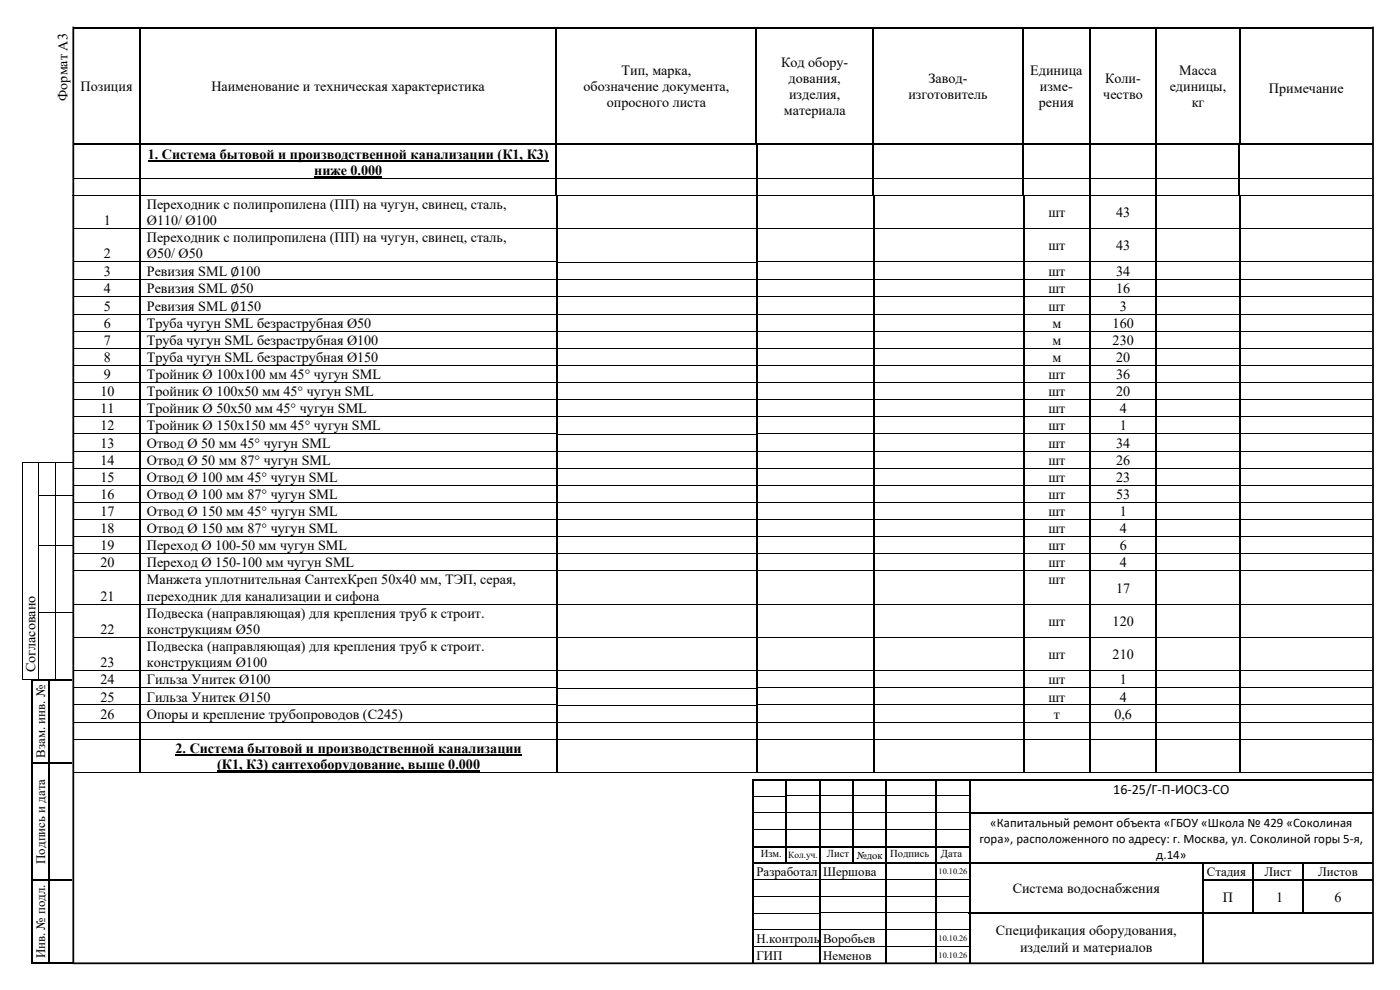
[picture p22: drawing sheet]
<svg xmlns="http://www.w3.org/2000/svg" width="420mm" height="297mm" viewBox="0 0 420 297" stroke-linecap="round" stroke-linejoin="round" font-family="sans-serif">
<defs><g id="words">
<g font-size="4.2">
<text x="186.6" y="22.4">Тип, марка,</text>
<text x="234.4" y="20">Код обору-</text>
<text x="309.2" y="22.4">Единица</text>
<text x="353.9" y="22.4">Масса</text>
<text x="24.2" y="27.3">Позиция</text>
<text x="63.4" y="27.3">Наименование и техническая характеристика</text>
<text x="175.1" y="27.3">обозначение документа,</text>
<text x="236.7" y="24.8">дования,</text>
<text x="236.8" y="29.7">изделия,</text>
<text x="272.6" y="29.7">изготовитель</text>
<text x="278.7" y="24.8">Завод-</text>
<text x="312.1" y="27.3">изме-</text>
<text x="331.1" y="29.7">чество</text>
<text x="331.7" y="24.8">Коли-</text>
<text x="351" y="27.3">единицы,</text>
<text x="380.8" y="27.8">Примечание</text>
<text x="20.3" y="30.2" transform="rotate(-90 20.3 30.2)">Формат А3</text>
<text x="182.1" y="32.1">опросного листа</text>
<text x="235.2" y="34.6">материала</text>
<text x="311.8" y="32.1">рения</text>
<text x="357.6" y="32.1">кг</text>
<text x="44.4" y="47.6">1. Система бытовой и производственной канализации (К1, К3)</text>
<text x="94.3" y="52.5">ниже 0.000</text>
<text x="44.1" y="62.7">Переходник с полипропилена (ПП) на чугун, свинец, сталь,</text>
<text x="314.6" y="65.1">шт</text>
<text x="335" y="65.1">43</text>
<text x="31.2" y="67.6">1</text>
<text x="44.1" y="67.6">Ø110/ Ø100</text>
<text x="31.2" y="77.6">2</text>
<text x="44.1" y="72.7">Переходник с полипропилена (ПП) на чугун, свинец, сталь,</text>
<text x="44.1" y="77.6">Ø50/ Ø50</text>
<text x="314.6" y="75.1">шт</text>
<text x="335" y="75.1">43</text>
<text x="31.2" y="82.8">3</text>
<text x="44.1" y="82.8">Ревизия SML ∅100</text>
<text x="314.6" y="82.7">шт</text>
<text x="335" y="82.7">34</text>
<text x="31.2" y="88">4</text>
<text x="44.1" y="88">Ревизия SML ∅50</text>
<text x="314.6" y="88">шт</text>
<text x="335" y="88">16</text>
<text x="31.2" y="93.2">5</text>
<text x="44.1" y="93.2">Ревизия SML ∅150</text>
<text x="314.6" y="93.2">шт</text>
<text x="336" y="93.2">3</text>
<text x="31.2" y="98.4">6</text>
<text x="44.1" y="98.4">Труба чугун SML безраструбная Ø50</text>
<text x="315.8" y="98.4">м</text>
<text x="333.9" y="98.4">160</text>
<text x="31.2" y="103.5">7</text>
<text x="44.1" y="103.5">Труба чугун SML безраструбная Ø100</text>
<text x="315.8" y="103.5">м</text>
<text x="333.9" y="103.5">230</text>
<text x="31.2" y="108.6">8</text>
<text x="31.2" y="113.8">9</text>
<text x="44.1" y="108.6">Труба чугун SML безраструбная Ø150</text>
<text x="44.1" y="113.8">Тройник Ø 100х100 мм 45° чугун SML</text>
<text x="314.6" y="113.8">шт</text>
<text x="315.8" y="108.6">м</text>
<text x="335" y="113.8">36</text>
<text x="335" y="108.6">20</text>
<text x="30.2" y="118.9">10</text>
<text x="44.1" y="118.9">Тройник Ø 100х50 мм 45° чугун SML</text>
<text x="314.6" y="118.9">шт</text>
<text x="335" y="118.9">20</text>
<text x="30.2" y="124">11</text>
<text x="44.1" y="124">Тройник Ø 50х50 мм 45° чугун SML</text>
<text x="314.6" y="124">шт</text>
<text x="336" y="124">4</text>
<text x="30.2" y="129.2">12</text>
<text x="44.1" y="129.2">Тройник Ø 150х150 мм 45° чугун SML</text>
<text x="314.6" y="129.2">шт</text>
<text x="336" y="129.2">1</text>
<text x="30.2" y="134.3">13</text>
<text x="44.1" y="134.3">Отвод Ø 50 мм 45° чугун SML</text>
<text x="314.6" y="134.3">шт</text>
<text x="335" y="134.3">34</text>
<text x="30.2" y="139.4">14</text>
<text x="44.1" y="139.4">Отвод Ø 50 мм 87° чугун SML</text>
<text x="314.6" y="139.4">шт</text>
<text x="335" y="139.4">26</text>
<text x="30.2" y="144.6">15</text>
<text x="30.2" y="149.7">16</text>
<text x="44.1" y="144.6">Отвод Ø 100 мм 45° чугун SML</text>
<text x="44.1" y="149.7">Отвод Ø 100 мм 87° чугун SML</text>
<text x="314.6" y="144.6">шт</text>
<text x="314.6" y="149.7">шт</text>
<text x="335" y="144.6">23</text>
<text x="335" y="149.7">53</text>
<text x="30.2" y="154.8">17</text>
<text x="44.1" y="154.8">Отвод Ø 150 мм 45° чугун SML</text>
<text x="314.6" y="154.8">шт</text>
<text x="336" y="154.8">1</text>
<text x="30.2" y="160">18</text>
<text x="44.1" y="160">Отвод Ø 150 мм 87° чугун SML</text>
<text x="314.6" y="160">шт</text>
<text x="336" y="160">4</text>
<text x="30.2" y="165.1">19</text>
<text x="44.1" y="165.1">Переход Ø 100-50 мм чугун SML</text>
<text x="314.6" y="165.1">шт</text>
<text x="336" y="165.1">6</text>
<text x="30.2" y="170.2">20</text>
<text x="44.1" y="170.2">Переход Ø 150-100 мм чугун SML</text>
<text x="314.6" y="170.2">шт</text>
<text x="336" y="170.2">4</text>
<text x="44.1" y="175.4">Манжета уплотнительная СантехКреп 50х40 мм, ТЭП, серая,</text>
<text x="314.6" y="175.4">шт</text>
<text x="335" y="177.8">17</text>
<text x="30.2" y="180.2">21</text>
<text x="44.1" y="180.2">переходник для канализации и сифона</text>
<text x="44.1" y="185.4">Подвеска (направляющая) для крепления труб к строит.</text>
<text x="30.2" y="190.2">22</text>
<text x="44.1" y="190.2">конструкциям Ø50</text>
<text x="314.6" y="187.8">шт</text>
<text x="333.9" y="187.8">120</text>
<text x="44.1" y="195.4">Подвеска (направляющая) для крепления труб к строит.</text>
<text x="314.6" y="197.8">шт</text>
<text x="333.9" y="197.8">210</text>
<text x="10.7" y="201.7" transform="rotate(-90 10.7 201.7)">Согласовано</text>
<text x="30.2" y="200.2">23</text>
<text x="44.1" y="200.2">конструкциям Ø100</text>
<text x="30.2" y="205.4">24</text>
<text x="44.1" y="205.4">Гильза Унитек Ø100</text>
<text x="314.6" y="205.4">шт</text>
<text x="336" y="205.4">1</text>
<text x="30.2" y="210.5">25</text>
<text x="30.2" y="215.6">26</text>
<text x="44.1" y="210.5">Гильза Унитек Ø150</text>
<text x="44.1" y="215.6">Опоры и крепление трубопроводов (С245)</text>
<text x="314.6" y="210.5">шт</text>
<text x="316.3" y="215.6">т</text>
<text x="334.4" y="215.6">0,6</text>
<text x="336" y="210.5">4</text>
<text x="52.7" y="225.9">2. Система бытовой и производственной канализации</text>
<text x="65.2" y="230.8">(К1, К3) сантехоборудование, выше 0.000</text>
<text x="334.1" y="238.3">16‐25/Г‐П‐ИОС3‐СО</text>
<text x="303.9" y="268">Система водоснабжения</text>
<text x="367" y="270.6">П</text>
<text x="383" y="270.6">1</text>
<text x="400.5" y="270.6">6</text>
<text x="298.9" y="280.6">Спецификация оборудования,</text>
<text x="306.1" y="285.5">изделий и материалов</text>
</g>
<g font-size="3.9">
<text x="13.6" y="227.3" transform="rotate(-90 13.6 227.3)">Взам. инв. №</text>
<text x="297.2" y="248.1">«Капитальный ремонт объекта «ГБОУ «Школа № 429 «Соколиная</text>
<text x="293.9" y="252.9">гора», расположенного по адресу: г. Москва, ул. Соколиной горы 5‐я,</text>
<text x="347" y="257.6">д.14»</text>
<text x="13.6" y="259.2" transform="rotate(-90 13.6 259.2)">Подпись и дата</text>
<text x="227" y="262.9">Разработал</text>
<text x="247" y="262.9">Шершова</text>
<text x="362.2" y="262.9">Стадия</text>
<text x="379.5" y="262.9">Лист</text>
<text x="395.6" y="262.9">Листов</text>
<text x="13.6" y="287.5" transform="rotate(-90 13.6 287.5)">Инв. № подл.</text>
<text x="227" y="282.9">Н.контроль</text>
<text x="227" y="288">ГИП</text>
<text x="247" y="288">Неменов</text>
<text x="247" y="282.9">Воробьев</text>
</g>
<g font-size="3.2">
<text x="228.3" y="257.2">Изм.</text>
<text x="248.2" y="257.2">Лист</text>
<text x="257.1" y="257.6">№док</text>
<text x="267.2" y="257.2">Подпись</text>
<text x="282.4" y="257.2">Дата</text>
</g>
<text font-size="2.8" x="236.5" y="257.5">Кол.уч.</text>
<g font-size="2.5">
<text x="281.7" y="262.4">10.10.26</text>
<text x="281.7" y="282.4">10.10.26</text>
<text x="281.7" y="287.4">10.10.26</text>
</g>
</g></defs>
<g fill="#000">
<path d="M22 8h390.1v.5h-390.1zM41.7 8.5h.5v7.5h-.5zM41.7 16h.5v.6h-.5zM41.7 16.6h.5v26.4h-.5zM166.7 8.5h.5v7.5h-.5zM166.7 16h.5v.6h-.5zM166.7 16.6h.5v26.4h-.5zM226.7 8.5h.6v7.5h-.6zM226.7 16h.6v.6h-.6zM226.7 16.6h.6v26.4h-.6zM261.7 8.5h.6v7.5h-.6zM261.7 16h.6v.6h-.6z"/>
<path d="M261.7 16.6h.6v26.4h-.6zM306.8 8.5h.5v7.5h-.5zM306.8 16h.5v.6h-.5zM306.8 16.6h.5v26.4h-.5zM326.8 8.5h.5v7.5h-.5zM326.8 16h.5v.6h-.5zM326.8 16.6h.5v26.4h-.5zM346.8 8.5h.5v7.5h-.5zM346.8 16h.5v.6h-.5zM346.8 16.6h.5v26.4h-.5zM371.8 8.5h.5v7.5h-.5zM371.8 16h.5v.6h-.5z"/>
<path d="M371.8 16.6h.5v26.4h-.5zM41.8 43.5l.5 .1zM41.8 43.6h.5v9.8h-.5zM41.8 53.4h.5v.3h-.5zM41.8 53.7h.5v4.8h-.5zM41.9 58.7l.5 .1zM41.9 58.8h.5v9.7h-.5zM166.7 43.4h.5v.2h-.5zM166.7 43.6h.5v9.8h-.5zM166.7 53.4h.5v.3h-.5zM166.7 53.7h.5v4.8h-.5zM166.8 58.5h.6v.3h-.6z"/>
<path d="M166.8 58.8h.6v9.7h-.6zM226.8 43.4h.5v.2h-.5zM226.8 43.6h.5v9.8h-.5zM226.8 53.4h.5v.3h-.5zM226.8 53.7h.5v4.8h-.5zM226.9 58.5h.5v.3h-.5zM226.9 58.8h.5v9.7h-.5zM261.8 43.5l.5 .1zM261.8 43.6h.5v9.8h-.5zM261.8 53.4h.5v.3h-.5zM261.8 53.7h.5v4.8h-.5zM261.9 58.7l.6 .1z"/>
<path d="M261.9 58.8h.6v9.7h-.6zM306.8 43.5l.5 .1zM306.8 43.6h.5v9.8h-.5zM306.8 53.4h.5v.3h-.5zM306.8 53.7h.5v4.8h-.5zM306.9 58.7l.6 .1zM306.9 58.8h.6v9.7h-.6zM326.7 43.5l.6 .1zM326.7 43.6h.6v9.8h-.6zM326.7 53.4h.6v.3h-.6zM326.7 53.7h.6v4.8h-.6zM326.9 58.7l.5 .1z"/>
<path d="M326.9 58.8h.5v9.7h-.5zM346.6 43.5l.6 .1zM346.6 43.6h.6v9.8h-.6zM346.6 53.4h.6v.3h-.6zM346.6 53.7h.6v4.8h-.6zM346.8 58.7l.5 .1zM346.8 58.8h.5v9.7h-.5zM371.7 43.5l.5 .1zM371.7 43.6h.5v9.8h-.5zM371.7 53.4h.5v.3h-.5zM371.7 53.7h.5v4.8h-.5zM371.8 58.7l.5 .1z"/>
<path d="M371.8 58.8h.5v9.7h-.5zM41.9 68.5h.5v.3h-.5zM41.9 68.8h.5v9.7h-.5zM41.9 78.5h.5v.3h-.5zM41.9 78.8h.5v4.9h-.5zM166.8 68.5h.6v.3h-.6zM166.8 68.8h.6v9.7h-.6zM166.8 78.5h.6v.3h-.6zM166.8 78.8h.6v4.9h-.6zM226.9 68.5h.5v.3h-.5zM226.9 68.8h.5v9.7h-.5zM226.9 78.5h.5v.3h-.5z"/>
<path d="M226.9 78.8h.5v4.9h-.5zM261.9 68.5h.6v.3h-.6zM261.9 68.8h.6v9.7h-.6zM261.9 78.5h.6v.3h-.6zM261.9 78.8h.6v4.9h-.6zM306.9 68.5h.6v.3h-.6zM306.9 68.8h.6v9.7h-.6zM306.9 78.5h.6v.3h-.6zM306.9 78.8h.6v4.9h-.6zM326.9 68.5h.5v.3h-.5zM326.9 68.8h.5v9.7h-.5zM326.9 78.5h.5v.3h-.5z"/>
<path d="M326.9 78.8h.5v4.9h-.5zM346.8 68.5h.5v.3h-.5zM346.8 68.8h.5v9.7h-.5zM346.8 78.5h.5v.3h-.5zM346.8 78.8h.5v4.9h-.5zM371.8 68.5h.5v.3h-.5zM371.8 68.8h.5v9.7h-.5zM371.8 78.5h.5v.3h-.5zM371.8 78.8h.5v4.9h-.5zM6.6 138.6h.2v.3h-.2zM11.6 138.6h.2v.3h-.2zM16.6 138.6h.2v.3h-.2z"/>
<path d="M6.6 148.6h.2v.3h-.2zM11.6 148.6h.2v.3h-.2zM16.6 148.6h.2v.3h-.2zM6.6 163.6h.2v.3h-.2zM11.6 163.6h.2v.3h-.2zM16.6 163.6h.2v.3h-.2zM6.6 183.6h.2v.3h-.2zM11.6 183.6h.2v.3h-.2zM16.6 183.6h.2v.3h-.2zM6.6 203.6h.2v.3h-.2zM9.4 203.6h.6v.6h-.6zM9.4 203.6h12.3v.6h-12.3z"/>
<path d="M9.4 204.2h.6v24.4h-.6zM14.4 204.2h.6v24.4h-.6zM9.4 228.6h12.3v.6h-12.3zM9.4 229.2h.6v34.5h-.6zM14.4 229.2h.6v34.5h-.6zM225.7 233.7h.6v.6h-.6zM225.7 233.7h65.6v.6h-65.6zM225.7 234.3h.6v4.4h-.6zM225.7 238.7h.6v.3h-.6zM225.7 239h.6v4.8h-.6zM235.7 234.3h.6v4.4h-.6zM235.7 238.7h.6v.3h-.6z"/>
<path d="M235.7 239h.6v4.8h-.6zM245.7 234.3h.6v4.4h-.6zM245.7 238.7h.6v.3h-.6zM245.7 239h.6v4.8h-.6zM255.7 234.3h.6v4.4h-.6zM255.7 238.7h.6v.3h-.6zM255.7 239h.6v4.8h-.6zM265.7 234.3h.6v4.4h-.6zM265.7 238.7h.6v.3h-.6zM265.7 239h.6v4.8h-.6zM280.7 234.3h.6v4.4h-.6zM280.7 238.7h.6v.3h-.6z"/>
<path d="M280.7 239h.6v4.8h-.6zM290.7 234.3h.6v4.4h-.6zM290.7 238.7h.6v.3h-.6zM290.7 239h.6v4.8h-.6zM291.3 233.7h120.8v.6h-120.8zM225.7 243.8h.6v.5h-.6zM225.7 244.3h.6v4.5h-.6zM225.7 248.8h.6v.5h-.6zM225.7 249.3h.6v4.5h-.6zM225.7 253.8h65.6v.5h-65.6zM225.7 254.3h.6v4.5h-.6zM225.7 258.8h186.4v.5h-186.4z"/>
<path d="M225.7 259.3h.6v4.5h-.6zM235.7 243.8h.6v.5h-.6zM235.7 244.3h.6v4.5h-.6zM235.7 248.8h.6v.5h-.6zM235.7 249.3h.6v4.5h-.6zM235.7 254.3h.6v4.5h-.6zM245.7 243.8h.6v.5h-.6zM245.7 244.3h.6v4.5h-.6zM245.7 248.8h.6v.5h-.6zM245.7 249.3h.6v4.5h-.6zM245.7 254.3h.6v4.5h-.6zM245.7 259.3h.6v4.5h-.6z"/>
<path d="M255.7 243.8h.6v.5h-.6zM255.7 244.3h.6v4.5h-.6zM255.7 248.8h.6v.5h-.6zM255.7 249.3h.6v4.5h-.6zM255.7 254.3h.6v4.5h-.6zM265.7 243.8h.6v.5h-.6zM265.7 244.3h.6v4.5h-.6zM265.7 248.8h.6v.5h-.6zM265.7 249.3h.6v4.5h-.6zM265.7 254.3h.6v4.5h-.6zM265.7 259.3h.6v4.5h-.6zM280.7 243.8h.6v.5h-.6z"/>
<path d="M280.7 244.3h.6v4.5h-.6zM280.7 248.8h.6v.5h-.6zM280.7 249.3h.6v4.5h-.6zM280.7 254.3h.6v4.5h-.6zM280.7 259.3h.6v4.5h-.6zM290.7 243.8h.6v.5h-.6zM290.7 244.3h.6v4.5h-.6zM290.7 248.8h.6v.5h-.6zM290.7 249.3h.6v4.5h-.6zM290.7 254.3h.6v4.5h-.6zM290.7 259.3h.6v4.5h-.6zM291.3 243.8h120.8v.5h-120.8z"/>
<path d="M360.8 259.3h.5v4.5h-.5zM375.8 259.3h.5v4.5h-.5zM390.8 259.3h.5v4.5h-.5zM9.4 263.7h12.3v.5h-12.3zM9.4 264.2h.6v25h-.6zM14.4 264.2h.6v25h-.6zM225.7 263.8h.6v.5h-.6zM225.7 264.3h.6v4.5h-.6zM225.7 268.8h.6v.5h-.6zM225.7 269.3h.6v4.5h-.6zM225.7 273.8h.6v.5h-.6zM225.7 274.3h.6v4.5h-.6z"/>
<path d="M225.7 278.8h.6v.5h-.6zM225.7 279.3h.6v4.5h-.6zM245.7 263.8h.6v.5h-.6zM245.7 264.3h.6v4.5h-.6zM245.7 268.8h.6v.5h-.6zM245.7 269.3h.6v4.5h-.6zM245.7 273.8h.6v.5h-.6zM245.7 274.3h.6v4.5h-.6zM245.7 278.8h.6v.5h-.6zM245.7 279.3h.6v4.5h-.6zM265.7 263.8h.6v.5h-.6zM265.7 264.3h.6v4.5h-.6z"/>
<path d="M265.7 268.8h.6v.5h-.6zM265.7 269.3h.6v4.5h-.6zM265.7 273.8h.6v.5h-.6zM265.7 274.3h.6v4.5h-.6zM265.7 278.8h.6v.5h-.6zM265.7 279.3h.6v4.5h-.6zM280.7 263.8h.6v.5h-.6zM280.7 264.3h.6v4.5h-.6zM280.7 268.8h.6v.5h-.6zM280.7 269.3h.6v4.5h-.6zM280.7 273.8h.6v.5h-.6zM280.7 274.3h.6v4.5h-.6z"/>
<path d="M280.7 278.8h.6v.5h-.6zM280.7 279.3h.6v4.5h-.6zM290.7 263.8h.6v.5h-.6zM290.7 264.3h.6v4.5h-.6zM290.7 268.8h.6v.5h-.6zM290.7 269.3h.6v4.5h-.6zM290.7 273.8h121.4v.5h-121.4zM290.7 274.3h.6v4.5h-.6zM290.7 278.8h.6v.5h-.6zM290.7 279.3h.6v4.5h-.6zM360.8 263.8h51.3v.5h-51.3zM360.8 264.3h.5v4.5h-.5z"/>
<path d="M360.8 268.8h.5v.5h-.5zM360.8 269.3h.5v4.5h-.5zM360.8 274.3h.5v4.5h-.5zM360.8 278.8h.5v.5h-.5zM360.8 279.3h.5v4.5h-.5zM375.8 264.3h.5v4.5h-.5zM375.8 268.8h.5v.5h-.5zM375.8 269.3h.5v4.5h-.5zM390.8 264.3h.5v4.5h-.5zM390.8 268.8h.5v.5h-.5zM390.8 269.3h.5v4.5h-.5zM9.4 288.7h5v.5h-5z"/>
<path d="M15 288.7h6.7v.5h-6.7zM225.7 283.8h.6v.6h-.6zM225.7 284.4h.6v4.4h-.6zM245.7 283.8h.6v.6h-.6zM245.7 284.4h.6v4.4h-.6zM265.7 283.8h.6v.6h-.6zM265.7 284.4h.6v4.4h-.6zM280.7 283.8h.6v.6h-.6zM280.7 284.4h.6v4.4h-.6zM290.7 283.8h.6v.6h-.6zM290.7 284.4h.6v4.4h-.6zM360.8 283.8h.5v.6h-.5z"/>
<path d="M360.8 284.4h.5v4.4h-.5z"/>
</g>
<path d="M22 43.2h390.1" fill="none" stroke="#000" stroke-width=".34"/>
<g fill="none" stroke="#000" stroke-width=".3">
<path d="M22 43.5h144.7M22 53.5h19.8M42.3 53.5h124.4M166.7 58.7h60.1M166.8 58.6h-145M167.2 43.5h59.6M167.2 53.5h59.6M227.3 43.5h184.7M227.3 53.5h34.5M262.3 53.5h44.5M307.3 53.5h19.4M327.3 53.5h19.3"/>
<path d="M347.2 53.5h24.5M372.2 53.5h39.8M412.1 58.6h-244.7M22.2 68.6h19.7M22.2 78.6h19.7M42.4 68.6h124.4M42.4 78.6h124.4M167.4 68.6h59.5M167.4 78.6h59.5M227.4 68.6h34.5M227.4 78.6h34.5M262.5 68.6h44.4"/>
<path d="M262.5 78.6h44.4M307.5 68.6h19.4M307.5 78.6h19.4M327.4 68.6h19.4M327.4 78.6h19.4M347.3 68.6h24.5M347.3 78.6h24.5M372.3 68.6h39.8M372.3 78.6h39.8M6.6 138.7h5M6.7 138.9v9.7M11.7 138.9v9.7"/>
<path d="M11.8 138.7h4.8M16.7 138.9v9.7M16.8 138.7h4.9M6.7 148.9v14.7M11.7 148.9v14.7M11.8 148.8h4.8M16.7 148.9v14.7M16.8 148.8h4.9M6.7 163.9v19.7M11.7 163.9v19.7M11.8 163.8h4.8M16.7 163.9v19.7"/>
<path d="M16.8 163.8h4.9M6.7 183.9v19.7M11.7 183.9v19.7M11.8 183.8h4.8M16.7 183.9v19.7M16.8 183.8h4.9M6.6 203.8h2.8M226.3 238.9h9.4M236.3 238.8h9.4M246.3 238.8h9.4M256.3 238.8h9.4M266.3 238.8h14.4"/>
<path d="M281.3 238.8h9.4M226.3 243.9h9.4M226.3 248.9h9.4M236.3 243.8h9.4M236.3 248.8h9.4M246.3 243.8h9.4M246.3 248.8h9.4M256.3 243.8h9.4M256.3 248.8h9.4M266.3 243.8h14.4M266.3 248.8h14.4M281.3 243.8h9.4"/>
<path d="M281.3 248.8h9.4M226.3 263.9h19.4M226.3 268.9h19.4M226.3 273.9h19.4M226.3 278.9h19.4M246.3 263.9h19.4M246.3 268.9h19.4M246.3 273.9h19.4M246.3 278.9h19.4M266.3 263.9h14.4M266.3 268.9h14.4M266.3 273.9h14.4"/>
<path d="M266.3 278.9h14.4M281.3 263.9h9.4M281.3 268.9h9.4M281.3 273.9h9.4M281.3 278.9h9.4M226.3 284h19.4M246.3 283.9h19.4M266.3 283.9h14.4M281.3 283.9h9.4"/>
</g>
<path d="M22 8v281M412.1 8v281M21.8 289h390.5" fill="none" stroke="#000" stroke-width=".53"/>
<path d="M44.4 48.3h120.3M94.3 53.1h20.4" fill="none" stroke="#000" stroke-width=".4"/>
<path d="M43.5 84h122.2v5h-122.2z" fill="#fff"/>
<path d="M22.2 83.8h19.7M42.4 83.8h124.4M167.4 83.9h59.5M227.4 83.8h34.5M262.5 83.8h44.4M307.5 83.8h19.4M327.4 83.8h19.4M347.3 83.8h24.5M372.3 83.8h39.8" fill="none" stroke="#000" stroke-width=".3"/>
<g fill="#000">
<path d="M41.9 83.7h.5v.3h-.5zM41.9 84h.5v5h-.5zM166.8 83.7h.6v.3h-.6zM166.8 84h.6v5h-.6zM226.9 83.7h.5v.3h-.5zM226.9 84h.5v5h-.5zM261.9 83.7h.6v.3h-.6zM261.9 84h.6v5h-.6zM306.9 83.7h.6v.3h-.6zM306.9 84h.6v5h-.6zM326.9 83.7h.5v.3h-.5zM326.9 84h.5v5h-.5z"/>
<path d="M346.8 83.7h.5v.3h-.5zM346.8 84h.5v5h-.5zM371.8 83.7h.5v.3h-.5zM371.8 84h.5v5h-.5z"/>
</g>
<path d="M43.5 89.2h122.2v5h-122.2z" fill="#fff"/>
<g fill="none" stroke="#000" stroke-width=".3">
<path d="M22.2 89h19.7M22.2 94.3h19.7M22.2 99.4h19.7M42.4 89h124.4M42.4 94.3h124.4M42.4 99.4h124.4M167.4 89.1h59.5M167.4 94.3h59.5M167.4 99.4h59.5M227.4 89h34.5M227.4 94.3h34.5M227.4 99.4h34.5"/>
<path d="M262.5 89h44.4M262.5 94.3h44.4M262.5 99.4h44.4M307.5 89h19.4M307.5 94.3h19.4M307.5 99.4h19.4M327.4 89h19.4M327.4 94.3h19.4M327.4 99.4h19.4M347.3 89h24.5M347.3 94.3h24.5M347.3 99.4h24.5"/>
<path d="M372.3 89h39.8M372.3 94.3h39.8M372.3 99.4h39.8M22.2 104.5h19.7M22.2 109.7h19.7M22.2 114.8h19.7M22.2 119.9h19.7M42.4 104.5h124.4M42.4 109.7h124.4M42.4 114.8h124.4M42.4 119.9h124.4M167.4 104.6h59.5"/>
<path d="M167.4 109.7h59.5M167.4 114.9h59.5M167.4 120h59.5M227.4 104.5h34.5M227.4 109.7h34.5M227.4 114.8h34.5M227.4 119.9h34.5M262.5 104.5h44.4M262.5 109.7h44.4M262.5 114.8h44.4M262.5 119.9h44.4M307.5 104.5h19.4"/>
<path d="M307.5 109.7h19.4M307.5 114.8h19.4M307.5 119.9h19.4M327.4 104.5h19.4M327.4 109.7h19.4M327.4 114.8h19.4M327.4 119.9h19.4M347.3 104.5h24.5M347.3 109.7h24.5M347.3 114.8h24.5M347.3 119.9h24.5M372.3 104.5h39.8"/>
<path d="M372.3 109.7h39.8M372.3 114.8h39.8M372.3 119.9h39.8M22.2 125.1h19.7M22.2 130.2h19.7M22.2 135.3h19.7M42.4 125.1h124.4M42.4 130.2h124.4M42.4 135.3h124.4M167.4 125.1h59.5M167.4 130.2h59.5M167.4 135.4h59.5"/>
<path d="M227.4 125.1h34.5M227.4 130.2h34.5M227.4 135.3h34.5M262.5 125.1h44.4M262.5 130.2h44.4M262.5 135.3h44.4M307.5 125.1h19.4M307.5 130.2h19.4M307.5 135.3h19.4M327.4 125.1h19.4M327.4 130.2h19.4M327.4 135.3h19.4"/>
<path d="M347.3 125.1h24.5M347.3 130.2h24.5M347.3 135.3h24.5M372.3 125.1h39.8M372.3 130.2h39.8M372.3 135.3h39.8M22.2 140.5h19.7M22.2 145.6h19.7M22.2 150.7h19.7M22.2 155.9h19.7M42.4 140.5h124.4M42.4 145.6h124.4"/>
<path d="M42.4 150.7h124.4M42.4 155.9h124.4M167.4 140.5h59.5M167.4 145.6h59.5M167.4 150.8h59.5M167.4 155.9h59.5M227.4 140.5h34.5M227.4 145.6h34.5M227.4 150.7h34.5M227.4 155.9h34.5M262.5 140.5h44.4M262.5 145.6h44.4"/>
<path d="M262.5 150.7h44.4M262.5 155.9h44.4M307.5 140.5h19.4M307.5 145.6h19.4M307.5 150.7h19.4M307.5 155.9h19.4M327.4 140.5h19.4M327.4 145.6h19.4M327.4 150.7h19.4M327.4 155.9h19.4M347.3 140.5h24.5M347.3 145.6h24.5"/>
<path d="M347.3 150.7h24.5M347.3 155.9h24.5M372.3 140.5h39.8M372.3 145.6h39.8M372.3 150.7h39.8M372.3 155.9h39.8M22.2 161h19.7M22.2 166.1h19.7M22.2 171.3h19.7M42.4 161h124.4M42.4 166.1h124.4M42.4 171.3h124.4"/>
<path d="M167.4 161h59.5M167.4 166.2h59.5M167.4 171.3h59.5M227.4 161h34.5M227.4 166.1h34.5M227.4 171.3h34.5M262.5 161h44.4M262.5 166.1h44.4M262.5 171.3h44.4M307.5 161h19.4M307.5 166.1h19.4M307.5 171.3h19.4"/>
<path d="M327.4 161h19.4M327.4 166.1h19.4M327.4 171.3h19.4M347.3 161h24.5M347.3 166.1h24.5M347.3 171.3h24.5M372.3 161h39.8M372.3 166.1h39.8M372.3 171.3h39.8M22.2 181.3h19.7M22.2 191.3h19.7M42.4 181.3h124.4"/>
<path d="M42.4 191.3h124.4M167.4 181.3h59.5M167.4 191.3h59.5M227.4 181.3h34.5M227.4 191.3h34.5M262.5 181.3h44.4M262.5 191.3h44.4M307.5 181.3h19.4M307.5 191.3h19.4M327.4 181.3h19.4M327.4 191.3h19.4M347.3 181.3h24.5"/>
<path d="M347.3 191.3h24.5M372.3 181.3h39.8M372.3 191.3h39.8M22.2 201.3h19.7M22.2 206.4h19.7M22.2 211.5h19.7M22.2 216.7h19.7M42.4 201.3h124.4M42.4 206.4h124.4M42.4 211.5h124.4M42.4 216.7h124.4M167.4 201.3h59.5"/>
<path d="M167.4 206.4h59.5M167.4 211.6h59.5M167.4 216.7h59.5M227.4 201.3h34.5M227.4 206.4h34.5M227.4 211.5h34.5M227.4 216.7h34.5M262.5 201.3h44.4M262.5 206.4h44.4M262.5 211.5h44.4M262.5 216.7h44.4M307.5 201.3h19.4"/>
<path d="M307.5 206.4h19.4M307.5 211.5h19.4M307.5 216.7h19.4M327.4 201.3h19.4M327.4 206.4h19.4M327.4 211.5h19.4M327.4 216.7h19.4M347.3 201.3h24.5M347.3 206.4h24.5M347.3 211.5h24.5M347.3 216.7h24.5M372.3 201.3h39.8"/>
<path d="M372.3 206.4h39.8M372.3 211.5h39.8M372.3 216.7h39.8M21.9 231.8h144.9M22.2 221.8h19.7M42.4 221.8h124.4M166.8 231.8h60.1M167.4 221.8h59.5M226.9 231.8h185.2M227.4 221.8h34.5M262.5 221.8h44.4M307.5 221.8h19.4"/>
<path d="M327.4 221.8h19.4M347.3 221.8h24.5M372.3 221.8h39.8"/>
</g>
<g fill="#000">
<path d="M41.9 89h.5v.2h-.5zM41.9 89.2h.5v5h-.5zM41.9 94.2h.5v.3h-.5zM41.9 94.5h.5v4.8h-.5zM41.9 99.3h.5v.3h-.5zM41.9 99.6h.5v4.9h-.5zM166.8 89h.6v.2h-.6zM166.8 89.2h.6v5h-.6zM166.8 94.2h.6v.3h-.6zM166.8 94.5h.6v4.8h-.6zM166.8 99.3h.6v.3h-.6zM166.8 99.6h.6v4.9h-.6z"/>
<path d="M226.9 89h.5v.2h-.5zM226.9 89.2h.5v5h-.5zM226.9 94.2h.5v.3h-.5zM226.9 94.5h.5v4.8h-.5zM226.9 99.3h.5v.3h-.5zM226.9 99.6h.5v4.9h-.5zM261.9 89h.6v.2h-.6zM261.9 89.2h.6v5h-.6zM261.9 94.2h.6v.3h-.6zM261.9 94.5h.6v4.8h-.6zM261.9 99.3h.6v.3h-.6zM261.9 99.6h.6v4.9h-.6z"/>
<path d="M306.9 89h.6v.2h-.6zM306.9 89.2h.6v5h-.6zM306.9 94.2h.6v.3h-.6zM306.9 94.5h.6v4.8h-.6zM306.9 99.3h.6v.3h-.6zM306.9 99.6h.6v4.9h-.6zM326.9 89h.5v.2h-.5zM326.9 89.2h.5v5h-.5zM326.9 94.2h.5v.3h-.5zM326.9 94.5h.5v4.8h-.5zM326.9 99.3h.5v.3h-.5zM326.9 99.6h.5v4.9h-.5z"/>
<path d="M346.8 89h.5v.2h-.5zM346.8 89.2h.5v5h-.5zM346.8 94.2h.5v.3h-.5zM346.8 94.5h.5v4.8h-.5zM346.8 99.3h.5v.3h-.5zM346.8 99.6h.5v4.9h-.5zM371.8 89h.5v.2h-.5zM371.8 89.2h.5v5h-.5zM371.8 94.2h.5v.3h-.5zM371.8 94.5h.5v4.8h-.5zM371.8 99.3h.5v.3h-.5zM371.8 99.6h.5v4.9h-.5z"/>
<path d="M41.9 104.5h.5v.2h-.5zM41.9 104.7h.5v4.9h-.5zM41.9 109.6h.5v.3h-.5zM41.9 109.9h.5v4.8h-.5zM41.9 114.7h.5v.3h-.5zM41.9 115h.5v4.8h-.5zM41.9 119.8h.5v.3h-.5zM166.8 104.5h.6v.2h-.6zM166.8 104.7h.6v4.9h-.6zM166.8 109.6h.6v.3h-.6zM166.8 109.9h.6v4.8h-.6zM166.8 114.7h.6v.3h-.6z"/>
<path d="M166.8 115h.6v4.8h-.6zM166.8 119.8h.6v.3h-.6zM226.9 104.5h.5v.2h-.5zM226.9 104.7h.5v4.9h-.5zM226.9 109.6h.5v.3h-.5zM226.9 109.9h.5v4.8h-.5zM226.9 114.7h.5v.3h-.5zM226.9 115h.5v4.8h-.5zM226.9 119.8h.5v.3h-.5zM261.9 104.5h.6v.2h-.6zM261.9 104.7h.6v4.9h-.6zM261.9 109.6h.6v.3h-.6z"/>
<path d="M261.9 109.9h.6v4.8h-.6zM261.9 114.7h.6v.3h-.6zM261.9 115h.6v4.8h-.6zM261.9 119.8h.6v.3h-.6zM306.9 104.5h.6v.2h-.6zM306.9 104.7h.6v4.9h-.6zM306.9 109.6h.6v.3h-.6zM306.9 109.9h.6v4.8h-.6zM306.9 114.7h.6v.3h-.6zM306.9 115h.6v4.8h-.6zM306.9 119.8h.6v.3h-.6zM326.9 104.5h.5v.2h-.5z"/>
<path d="M326.9 104.7h.5v4.9h-.5zM326.9 109.6h.5v.3h-.5zM326.9 109.9h.5v4.8h-.5zM326.9 114.7h.5v.3h-.5zM326.9 115h.5v4.8h-.5zM326.9 119.8h.5v.3h-.5zM346.8 104.5h.5v.2h-.5zM346.8 104.7h.5v4.9h-.5zM346.8 109.6h.5v.3h-.5zM346.8 109.9h.5v4.8h-.5zM346.8 114.7h.5v.3h-.5zM346.8 115h.5v4.8h-.5z"/>
<path d="M346.8 119.8h.5v.3h-.5zM371.8 104.5h.5v.2h-.5zM371.8 104.7h.5v4.9h-.5zM371.8 109.6h.5v.3h-.5zM371.8 109.9h.5v4.8h-.5zM371.8 114.7h.5v.3h-.5zM371.8 115h.5v4.8h-.5zM371.8 119.8h.5v.3h-.5zM41.9 120.1h.5v4.9h-.5zM41.9 125h.5v.3h-.5zM41.9 125.3h.5v4.8h-.5zM41.9 130.1h.5v.3h-.5z"/>
<path d="M41.9 130.4h.5v4.9h-.5zM41.9 135.3h.5v.2h-.5zM41.9 135.5h.5v4.9h-.5zM166.8 120.1h.6v4.9h-.6zM166.8 125h.6v.3h-.6zM166.8 125.3h.6v4.8h-.6zM166.8 130.1h.6v.3h-.6zM166.8 130.4h.6v4.9h-.6zM166.8 135.3h.6v.2h-.6zM166.8 135.5h.6v4.9h-.6zM226.9 120.1h.5v4.9h-.5zM226.9 125h.5v.3h-.5z"/>
<path d="M226.9 125.3h.5v4.8h-.5zM226.9 130.1h.5v.3h-.5zM226.9 130.4h.5v4.9h-.5zM226.9 135.3h.5v.2h-.5zM226.9 135.5h.5v4.9h-.5zM261.9 120.1h.6v4.9h-.6zM261.9 125h.6v.3h-.6zM261.9 125.3h.6v4.8h-.6zM261.9 130.1h.6v.3h-.6zM261.9 130.4h.6v4.9h-.6zM261.9 135.3h.6v.2h-.6zM261.9 135.5h.6v4.9h-.6z"/>
<path d="M306.9 120.1h.6v4.9h-.6zM306.9 125h.6v.3h-.6zM306.9 125.3h.6v4.8h-.6zM306.9 130.1h.6v.3h-.6zM306.9 130.4h.6v4.9h-.6zM306.9 135.3h.6v.2h-.6zM306.9 135.5h.6v4.9h-.6zM326.9 120.1h.5v4.9h-.5zM326.9 125h.5v.3h-.5zM326.9 125.3h.5v4.8h-.5zM326.9 130.1h.5v.3h-.5zM326.9 130.4h.5v4.9h-.5z"/>
<path d="M326.9 135.3h.5v.2h-.5zM326.9 135.5h.5v4.9h-.5zM346.8 120.1h.5v4.9h-.5zM346.8 125h.5v.3h-.5zM346.8 125.3h.5v4.8h-.5zM346.8 130.1h.5v.3h-.5zM346.8 130.4h.5v4.9h-.5zM346.8 135.3h.5v.2h-.5zM346.8 135.5h.5v4.9h-.5zM371.8 120.1h.5v4.9h-.5zM371.8 125h.5v.3h-.5zM371.8 125.3h.5v4.8h-.5z"/>
<path d="M371.8 130.1h.5v.3h-.5zM371.8 130.4h.5v4.9h-.5zM371.8 135.3h.5v.2h-.5zM371.8 135.5h.5v4.9h-.5zM41.9 140.4h.5v.3h-.5zM41.9 140.7h.5v4.8h-.5zM41.9 145.5h.5v.3h-.5zM41.9 145.8h.5v4.8h-.5zM41.9 150.6h.5v.3h-.5zM41.9 150.9h.5v4.9h-.5zM41.9 155.8h.5v.3h-.5zM41.9 156.1h.5v4.8h-.5z"/>
<path d="M166.8 140.4h.6v.3h-.6zM166.8 140.7h.6v4.8h-.6zM166.8 145.5h.6v.3h-.6zM166.8 145.8h.6v4.8h-.6zM166.8 150.6h.6v.3h-.6zM166.8 150.9h.6v4.9h-.6zM166.8 155.8h.6v.3h-.6zM166.8 156.1h.6v4.8h-.6zM226.9 140.4h.5v.3h-.5zM226.9 140.7h.5v4.8h-.5zM226.9 145.5h.5v.3h-.5zM226.9 145.8h.5v4.8h-.5z"/>
<path d="M226.9 150.6h.5v.3h-.5zM226.9 150.9h.5v4.9h-.5zM226.9 155.8h.5v.3h-.5zM226.9 156.1h.5v4.8h-.5zM261.9 140.4h.6v.3h-.6zM261.9 140.7h.6v4.8h-.6zM261.9 145.5h.6v.3h-.6zM261.9 145.8h.6v4.8h-.6zM261.9 150.6h.6v.3h-.6zM261.9 150.9h.6v4.9h-.6zM261.9 155.8h.6v.3h-.6zM261.9 156.1h.6v4.8h-.6z"/>
<path d="M306.9 140.4h.6v.3h-.6zM306.9 140.7h.6v4.8h-.6zM306.9 145.5h.6v.3h-.6zM306.9 145.8h.6v4.8h-.6zM306.9 150.6h.6v.3h-.6zM306.9 150.9h.6v4.9h-.6zM306.9 155.8h.6v.3h-.6zM306.9 156.1h.6v4.8h-.6zM326.9 140.4h.5v.3h-.5zM326.9 140.7h.5v4.8h-.5zM326.9 145.5h.5v.3h-.5zM326.9 145.8h.5v4.8h-.5z"/>
<path d="M326.9 150.6h.5v.3h-.5zM326.9 150.9h.5v4.9h-.5zM326.9 155.8h.5v.3h-.5zM326.9 156.1h.5v4.8h-.5zM346.8 140.4h.5v.3h-.5zM346.8 140.7h.5v4.8h-.5zM346.8 145.5h.5v.3h-.5zM346.8 145.8h.5v4.8h-.5zM346.8 150.6h.5v.3h-.5zM346.8 150.9h.5v4.9h-.5zM346.8 155.8h.5v.3h-.5zM346.8 156.1h.5v4.8h-.5z"/>
<path d="M371.8 140.4h.5v.3h-.5zM371.8 140.7h.5v4.8h-.5zM371.8 145.5h.5v.3h-.5zM371.8 145.8h.5v4.8h-.5zM371.8 150.6h.5v.3h-.5zM371.8 150.9h.5v4.9h-.5zM371.8 155.8h.5v.3h-.5zM371.8 156.1h.5v4.8h-.5zM41.9 160.9h.5v.3h-.5zM41.9 161.2h.5v4.9h-.5zM41.9 166.1h.5v.2h-.5zM41.9 166.3h.5v4.9h-.5z"/>
<path d="M41.9 171.2h.5v.2h-.5zM41.9 171.4h.5v9.8h-.5zM166.8 160.9h.6v.3h-.6zM166.8 161.2h.6v4.9h-.6zM166.8 166.1h.6v.2h-.6zM166.8 166.3h.6v4.9h-.6zM166.8 171.2h.6v.2h-.6zM166.8 171.4h.6v9.8h-.6zM226.9 160.9h.5v.3h-.5zM226.9 161.2h.5v4.9h-.5zM226.9 166.1h.5v.2h-.5zM226.9 166.3h.5v4.9h-.5z"/>
<path d="M226.9 171.2h.5v.2h-.5zM226.9 171.4h.5v9.8h-.5zM261.9 160.9h.6v.3h-.6zM261.9 161.2h.6v4.9h-.6zM261.9 166.1h.6v.2h-.6zM261.9 166.3h.6v4.9h-.6zM261.9 171.2h.6v.2h-.6zM261.9 171.4h.6v9.8h-.6zM306.9 160.9h.6v.3h-.6zM306.9 161.2h.6v4.9h-.6zM306.9 166.1h.6v.2h-.6zM306.9 166.3h.6v4.9h-.6z"/>
<path d="M306.9 171.2h.6v.2h-.6zM306.9 171.4h.6v9.8h-.6zM326.9 160.9h.5v.3h-.5zM326.9 161.2h.5v4.9h-.5zM326.9 166.1h.5v.2h-.5zM326.9 166.3h.5v4.9h-.5zM326.9 171.2h.5v.2h-.5zM326.9 171.4h.5v9.8h-.5zM346.8 160.9h.5v.3h-.5zM346.8 161.2h.5v4.9h-.5zM346.8 166.1h.5v.2h-.5zM346.8 166.3h.5v4.9h-.5z"/>
<path d="M346.8 171.2h.5v.2h-.5zM346.8 171.4h.5v9.8h-.5zM371.8 160.9h.5v.3h-.5zM371.8 161.2h.5v4.9h-.5zM371.8 166.1h.5v.2h-.5zM371.8 166.3h.5v4.9h-.5zM371.8 171.2h.5v.2h-.5zM371.8 171.4h.5v9.8h-.5zM41.9 181.2h.5v.3h-.5zM41.9 181.5h.5v9.7h-.5zM41.9 191.2h.5v.3h-.5zM41.9 191.5h.5v9.7h-.5z"/>
<path d="M166.8 181.2h.6v.3h-.6zM166.8 181.5h.6v9.7h-.6zM166.8 191.2h.6v.3h-.6zM166.8 191.5h.6v9.7h-.6zM226.9 181.2h.5v.3h-.5zM226.9 181.5h.5v9.7h-.5zM226.9 191.2h.5v.3h-.5zM226.9 191.5h.5v9.7h-.5zM261.9 181.2h.6v.3h-.6zM261.9 181.5h.6v9.7h-.6zM261.9 191.2h.6v.3h-.6zM261.9 191.5h.6v9.7h-.6z"/>
<path d="M306.9 181.2h.6v.3h-.6zM306.9 181.5h.6v9.7h-.6zM306.9 191.2h.6v.3h-.6zM306.9 191.5h.6v9.7h-.6zM326.9 181.2h.5v.3h-.5zM326.9 181.5h.5v9.7h-.5zM326.9 191.2h.5v.3h-.5zM326.9 191.5h.5v9.7h-.5zM346.8 181.2h.5v.3h-.5zM346.8 181.5h.5v9.7h-.5zM346.8 191.2h.5v.3h-.5zM346.8 191.5h.5v9.7h-.5z"/>
<path d="M371.8 181.2h.5v.3h-.5zM371.8 181.5h.5v9.7h-.5zM371.8 191.2h.5v.3h-.5zM371.8 191.5h.5v9.7h-.5zM41.9 201.2h.5v.3h-.5zM41.9 201.5h.5v4.8h-.5zM41.9 206.3h.5v.3h-.5zM41.9 206.6h.5v4.8h-.5zM41.9 211.4h.5v.3h-.5zM41.9 211.7h.5v4.9h-.5zM41.9 216.6h.5v.3h-.5zM41.9 216.9h.5v4.8h-.5z"/>
<path d="M166.8 201.2h.6v.3h-.6zM166.8 201.5h.6v4.8h-.6zM166.8 206.3h.6v.3h-.6zM166.8 206.6h.6v4.8h-.6zM166.8 211.4h.6v.3h-.6zM166.8 211.7h.6v4.9h-.6zM166.8 216.6h.6v.3h-.6zM166.8 216.9h.6v4.8h-.6zM226.9 201.2h.5v.3h-.5zM226.9 201.5h.5v4.8h-.5zM226.9 206.3h.5v.3h-.5zM226.9 206.6h.5v4.8h-.5z"/>
<path d="M226.9 211.4h.5v.3h-.5zM226.9 211.7h.5v4.9h-.5zM226.9 216.6h.5v.3h-.5zM226.9 216.9h.5v4.8h-.5zM261.9 201.2h.6v.3h-.6zM261.9 201.5h.6v4.8h-.6zM261.9 206.3h.6v.3h-.6zM261.9 206.6h.6v4.8h-.6zM261.9 211.4h.6v.3h-.6zM261.9 211.7h.6v4.9h-.6zM261.9 216.6h.6v.3h-.6zM261.9 216.9h.6v4.8h-.6z"/>
<path d="M306.9 201.2h.6v.3h-.6zM306.9 201.5h.6v4.8h-.6zM306.9 206.3h.6v.3h-.6zM306.9 206.6h.6v4.8h-.6zM306.9 211.4h.6v.3h-.6zM306.9 211.7h.6v4.9h-.6zM306.9 216.6h.6v.3h-.6zM306.9 216.9h.6v4.8h-.6zM326.9 201.2h.5v.3h-.5zM326.9 201.5h.5v4.8h-.5zM326.9 206.3h.5v.3h-.5zM326.9 206.6h.5v4.8h-.5z"/>
<path d="M326.9 211.4h.5v.3h-.5zM326.9 211.7h.5v4.9h-.5zM326.9 216.6h.5v.3h-.5zM326.9 216.9h.5v4.8h-.5zM346.8 201.2h.5v.3h-.5zM346.8 201.5h.5v4.8h-.5zM346.8 206.3h.5v.3h-.5zM346.8 206.6h.5v4.8h-.5zM346.8 211.4h.5v.3h-.5zM346.8 211.7h.5v4.9h-.5zM346.8 216.6h.5v.3h-.5zM346.8 216.9h.5v4.8h-.5z"/>
<path d="M371.8 201.2h.5v.3h-.5zM371.8 201.5h.5v4.8h-.5zM371.8 206.3h.5v.3h-.5zM371.8 206.6h.5v4.8h-.5zM371.8 211.4h.5v.3h-.5zM371.8 211.7h.5v4.9h-.5zM371.8 216.6h.5v.3h-.5zM371.8 216.9h.5v4.8h-.5zM41.9 221.7h.5v.3h-.5zM41.9 222h.5v9.7h-.5zM166.8 221.7h.6v.3h-.6zM166.8 222h.6v9.7h-.6z"/>
<path d="M226.9 221.7h.5v.3h-.5zM226.9 222h.5v9.7h-.5zM261.9 221.7h.6v.3h-.6zM261.9 222h.6v9.7h-.6zM306.9 221.7h.6v.3h-.6zM306.9 222h.6v9.7h-.6zM326.9 221.7h.5v.3h-.5zM326.9 222h.5v9.7h-.5zM346.8 221.7h.5v.3h-.5zM346.8 222h.5v9.7h-.5zM371.8 221.7h.5v.3h-.5zM371.8 222h.5v9.7h-.5z"/>
</g>
<path d="M52.7 226.6h103.9M65.2 231.5h78.9" fill="none" stroke="#000" stroke-width=".4"/>
<use href="#words"/>
</svg>
